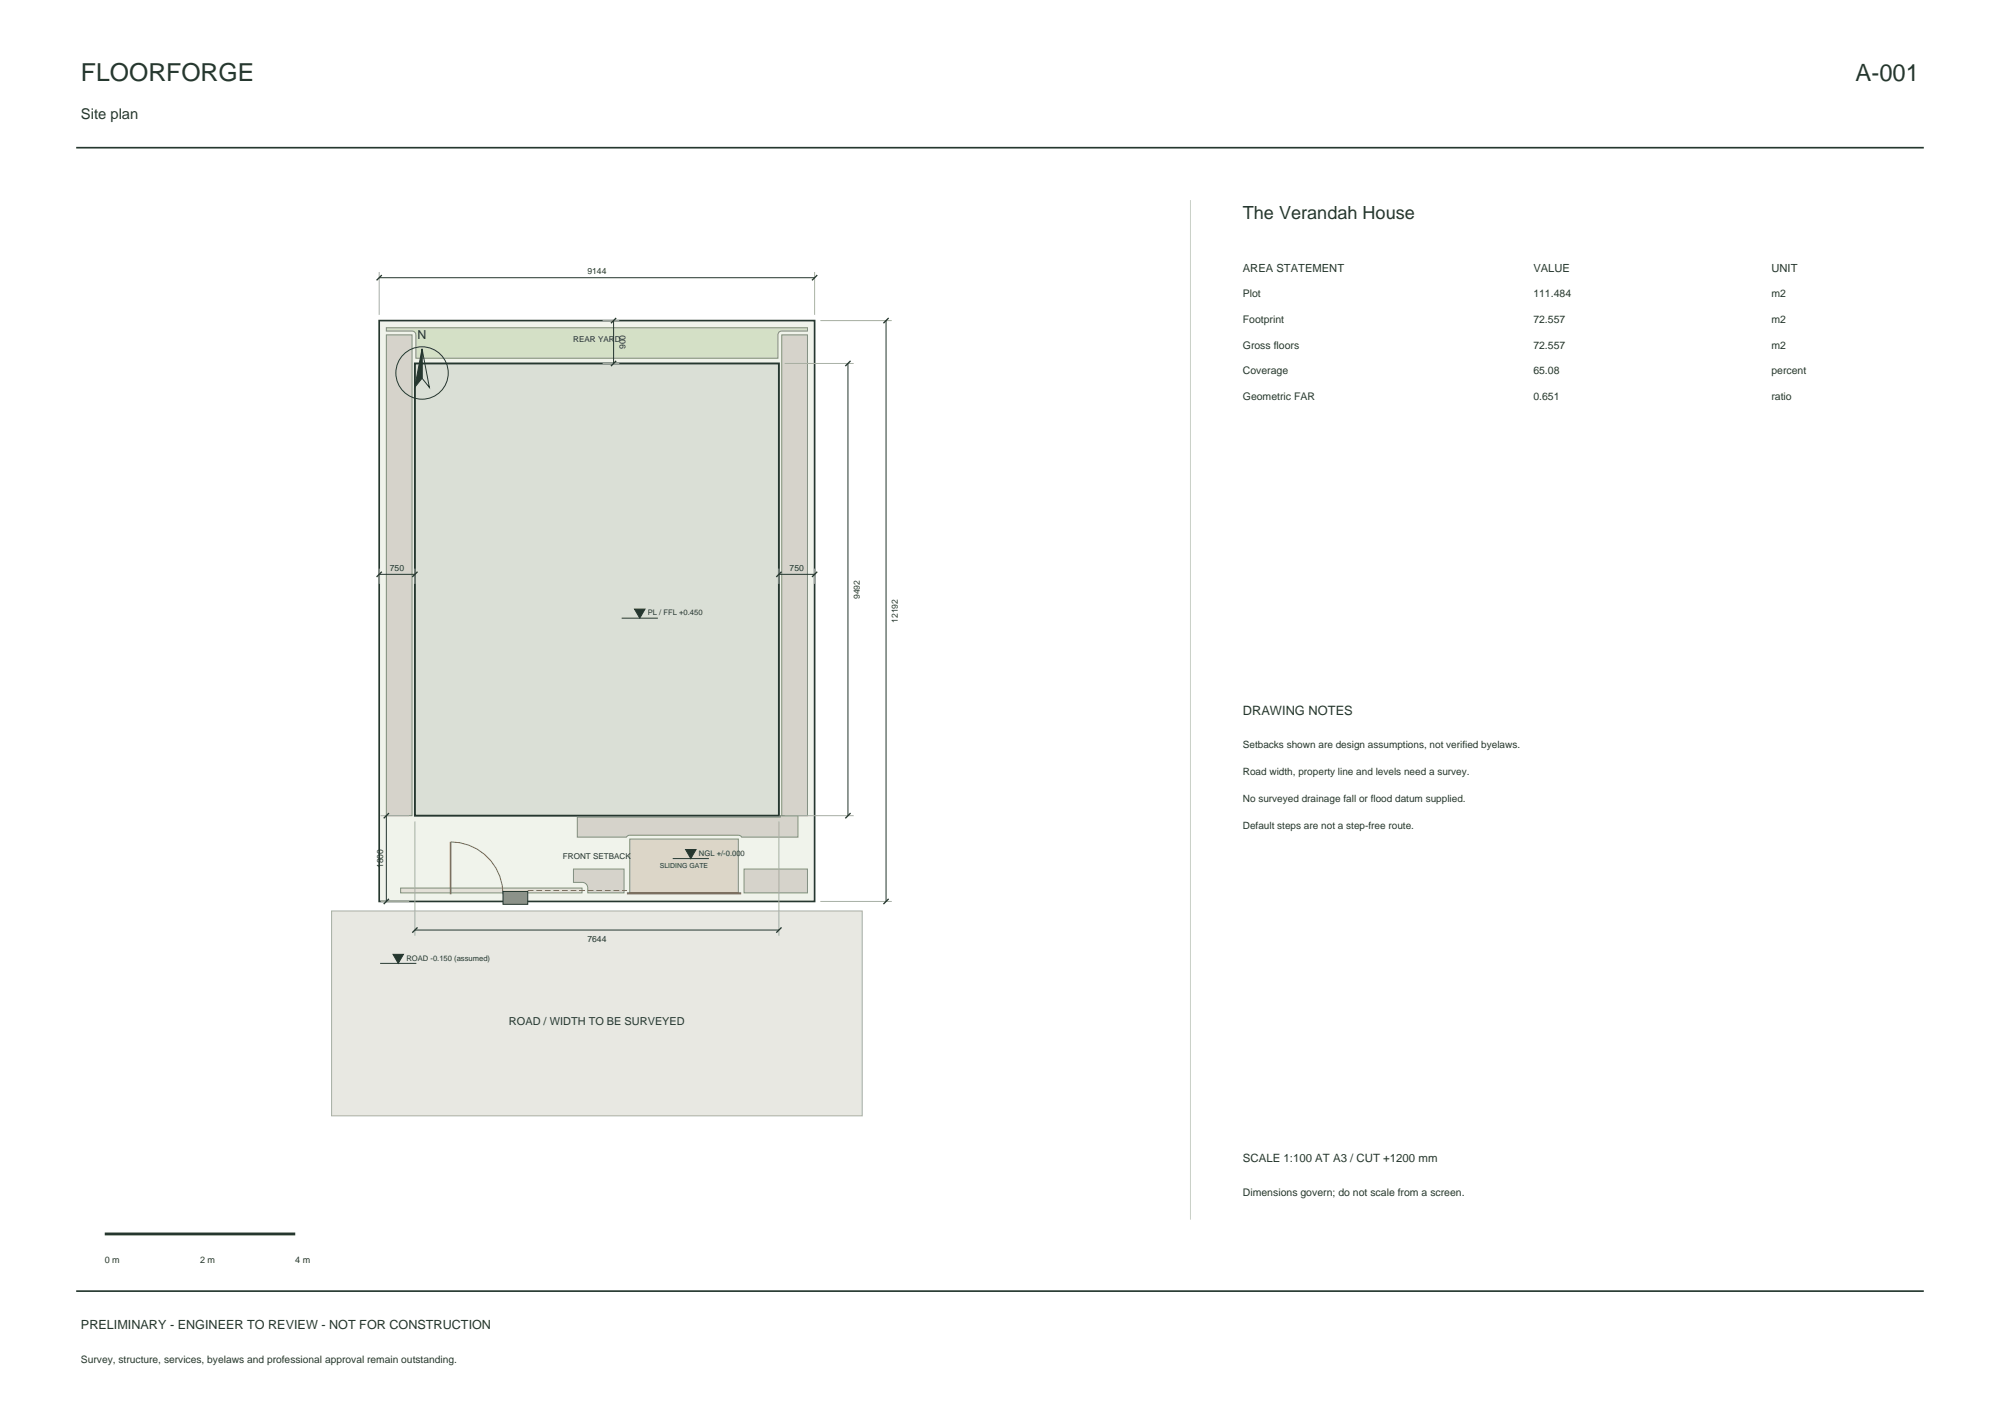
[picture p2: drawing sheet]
<svg xmlns="http://www.w3.org/2000/svg" width="420mm" height="297mm" viewBox="0 0 420 297" stroke-linecap="round" stroke-linejoin="round" font-family="sans-serif">
<defs><g id="words">
<text font-size="5.2" fill="#25372f" x="17" y="17">FLOORFORGE</text>
<text font-size="5" fill="#25372f" x="389.7" y="17">A-001</text>
<text font-size="3.8" fill="#25372f" x="261" y="46">The Verandah House</text>
<text font-size="3.1" fill="#25372f" x="17" y="25">Site plan</text>
<text font-size="2.7" fill="#25372f" x="261" y="150">DRAWING NOTES</text>
<g font-size="2.6" fill="#25372f">
<text x="87.7" y="71.1">N</text>
<text x="17" y="279">PRELIMINARY - ENGINEER TO REVIEW - NOT FOR CONSTRUCTION</text>
</g>
<text font-size="2.4" fill="#25372f" x="261" y="244">SCALE 1:100 AT A3 / CUT +1200 mm</text>
<g font-size="2.3" fill="#25372f">
<text x="261" y="57">AREA STATEMENT</text>
<text x="322" y="57">VALUE</text>
<text x="372" y="57">UNIT</text>
<text x="106.9" y="215.2">ROAD / WIDTH TO BE SURVEYED</text>
</g>
<g font-size="2.2" fill="#25372f">
<text x="261" y="62.4">Plot</text>
<text x="322" y="62.4">111.484</text>
<text x="372" y="62.4">m2</text>
<text x="261" y="67.8">Footprint</text>
<text x="322" y="67.8">72.557</text>
<text x="372" y="67.8">m2</text>
<text x="261" y="73.2">Gross floors</text>
<text x="322" y="73.2">72.557</text>
<text x="372" y="73.2">m2</text>
<text x="261" y="78.6">Coverage</text>
<text x="322" y="78.6">65.08</text>
<text x="372" y="78.6">percent</text>
<text x="261" y="84">Geometric FAR</text>
<text x="322" y="84">0.651</text>
<text x="372" y="84">ratio</text>
<text x="261" y="251">Dimensions govern; do not scale from a screen.</text>
</g>
<g font-size="2.1" fill="#25372f">
<text x="261" y="157">Setbacks shown are design assumptions, not verified byelaws.</text>
<text x="261" y="162.7">Road width, property line and levels need a survey.</text>
<text x="261" y="168.4">No surveyed drainage fall or flood datum supplied.</text>
<text x="261" y="174.1">Default steps are not a step-free route.</text>
<text x="17" y="286">Survey, structure, services, byelaws and professional approval remain outstanding.</text>
</g>
<g font-size="1.9" fill="#25372f">
<text x="22" y="265">0 m</text>
<text x="42" y="265">2 m</text>
<text x="62" y="265">4 m</text>
</g>
<g font-size="1.8" fill="#25372f">
<text x="123.3" y="57.6">9144</text>
<text x="131.3" y="73.3" transform="rotate(-90 131.3 73.3)">900</text>
<text x="81.9" y="119.8">750</text>
<text x="165.8" y="119.8">750</text>
<text x="180.6" y="125.8" transform="rotate(-90 180.6 125.8)">9492</text>
<text x="188.6" y="130.8" transform="rotate(-90 188.6 130.8)">12192</text>
<text x="80.4" y="182.2" transform="rotate(-90 80.4 182.2)">1800</text>
<text x="123.3" y="197.7">7644</text>
</g>
<g font-size="1.7" fill="#25372f">
<text x="120.4" y="71.8">REAR YARD</text>
<text x="118.2" y="180.2">FRONT SETBACK</text>
</g>
<g font-size="1.6" fill="#25372f">
<text x="136" y="129.1">PL / FFL +0.450</text>
<text x="146.8" y="179.6">NGL +/-0.000</text>
<text x="85.3" y="201.6">ROAD -0.150 (assumed)</text>
</g>
<text font-size="1.4" fill="#25372f" x="138.6" y="182.2">SLIDING GATE</text>
</g></defs>
<path d="M16 31h388M16 271h388" fill="none" stroke="#25372f" stroke-width=".35"/>
<path d="M79.6 67.3h91.5v121.9h-91.5z" fill-rule="evenodd" fill="#f0f3eb" stroke="#25372f" stroke-width=".35"/>
<path d="M87.1 76.3h76.5v94.9h-76.5z" fill-rule="evenodd" fill="#dadfd6" stroke="#25372f" stroke-width=".4"/>
<path d="M69.6 191.2h111.5v43h-111.5z" fill-rule="evenodd" fill="#e8e8e2" stroke="#a8afa4" stroke-width=".21"/>
<path d="M84.1 186.4h38.1v1h-38.1z" fill-rule="evenodd" fill="#e5e0d3" stroke="#819076" stroke-width=".21"/>
<path d="M132.3 176.1h22.7v11.3h-22.7z" fill-rule="evenodd" fill="#dcd6c8" stroke="#819076" stroke-width=".21"/>
<g fill="#d6d3cb" stroke="#819076" stroke-width=".21">
<path d="M156.3 182.4h13.3v5h-13.3z" fill-rule="evenodd"/>
<path d="M120.4 182.4h10.6v5h-7.6v-1a1.19 1.19 0 0 0-1.2-1.2h-1.8z" fill-rule="evenodd"/>
<path d="M121.2 171.5h42.7v-.3h3.7v4.5h-11.9l-.6-.4h-22.9l-.6 .4h-10.4z" fill-rule="evenodd"/>
<path d="M81.1 70.3h5.4v100.9h-5.4z" fill-rule="evenodd"/>
<path d="M164.2 70.3h5.4v100.9h-5.4z" fill-rule="evenodd"/>
</g>
<path d="M81.1 68.8h88.5v.7h-5.4a.79 .79 0 0 0-.8 .8v4.9h-76.1v-4.9a.79 .79 0 0 0-.8-.8h-5.4z" fill-rule="evenodd" fill="#d4e0c6" stroke="#819076" stroke-width=".21"/>
<path d="M94.6 176.7v11" fill="none" stroke="#9e653f" stroke-width=".35"/>
<path d="M94.6 176.7a11 11 0 0 1 11 11" fill="none" stroke="#9e653f" stroke-width=".21"/>
<path d="M131.6 187.5h24" fill="none" stroke="#9e653f" stroke-width=".45"/>
<path d="M110.8 186.9h20.8" fill="none" stroke="#9e653f" stroke-width=".21" stroke-dasharray="1.2 .6" stroke-linecap="butt"/>
<path d="M105.6 187.1h5.2v2.7h-5.2z" fill-rule="evenodd" fill="#8f8a80" stroke="#25372f" stroke-width=".21"/>
<g fill="none" stroke="#a8afa4" stroke-width=".21">
<path d="M79.6 57.1v9M171.1 57.1v9M126.5 67.3h3.6M126.5 76.3h3.6M164.8 76.3h14.5M172.3 67.3h15M79.6 119.4v3.2M87.1 119.4v3.2M163.6 119.4v3.2M171.1 119.4v3.2M79.9 171.2h6M87.1 172.4v24"/>
<path d="M163.6 172.4v24M164.8 171.2h14.5M79.9 189.2h6M172.3 189.2h15"/>
</g>
<g fill="none" stroke="#25372f" stroke-width=".21">
<path d="M79.6 58.3h91.5M88.6 73.2l1.6 8.1-1.6-1.9zM128.9 67.3v9M178.1 76.3v94.9M186.1 67.3v121.9M79.6 120.6h7.5M130.5 129.7h7.6M163.6 120.6h7.5M81.1 171.2v18M87.1 195.2h76.5M141.3 180.2h7.6M79.8 202.2h7.6"/>
<circle cx="88.6" cy="78.3" r="5.5"/>
</g>
<g fill="none" stroke="#25372f" stroke-width=".28">
<path d="M80.2 57.7l-1.1 1.1M171.6 57.7l-1.1 1.1M129.4 75.7l-1.1 1.1M129.4 66.7l-1.1 1.1M178.6 75.7l-1.1 1.1M186.6 66.7l-1.1 1.1M80.2 120l-1.1 1.1M87.7 120l-1.1 1.1M164.1 120l-1.1 1.1M171.6 120l-1.1 1.1M81.7 170.7l-1.1 1.1M178.6 170.7l-1.1 1.1"/>
<path d="M81.7 188.7l-1.1 1.1M87.7 194.7l-1.1 1.1M164.1 194.7l-1.1 1.1M186.6 188.7l-1.1 1.1"/>
</g>
<g fill="#25372f" stroke="#25372f" stroke-width=".21">
<path d="M82.5 200.3h2.2l-1.1 1.9z"/>
<path d="M144 178.3h2.2l-1.1 1.9z"/>
<path d="M133.2 127.9h2.3l-1.2 1.8z"/>
<path d="M88.6 73.2v6.2l-1.5 1.9z"/>
</g>
<path d="M250 42v214" fill="none" stroke="#c9d0c7" stroke-width=".21"/>
<path d="M22 259h40" fill="none" stroke="#25372f" stroke-width=".6"/>
<use href="#words"/>
</svg>
